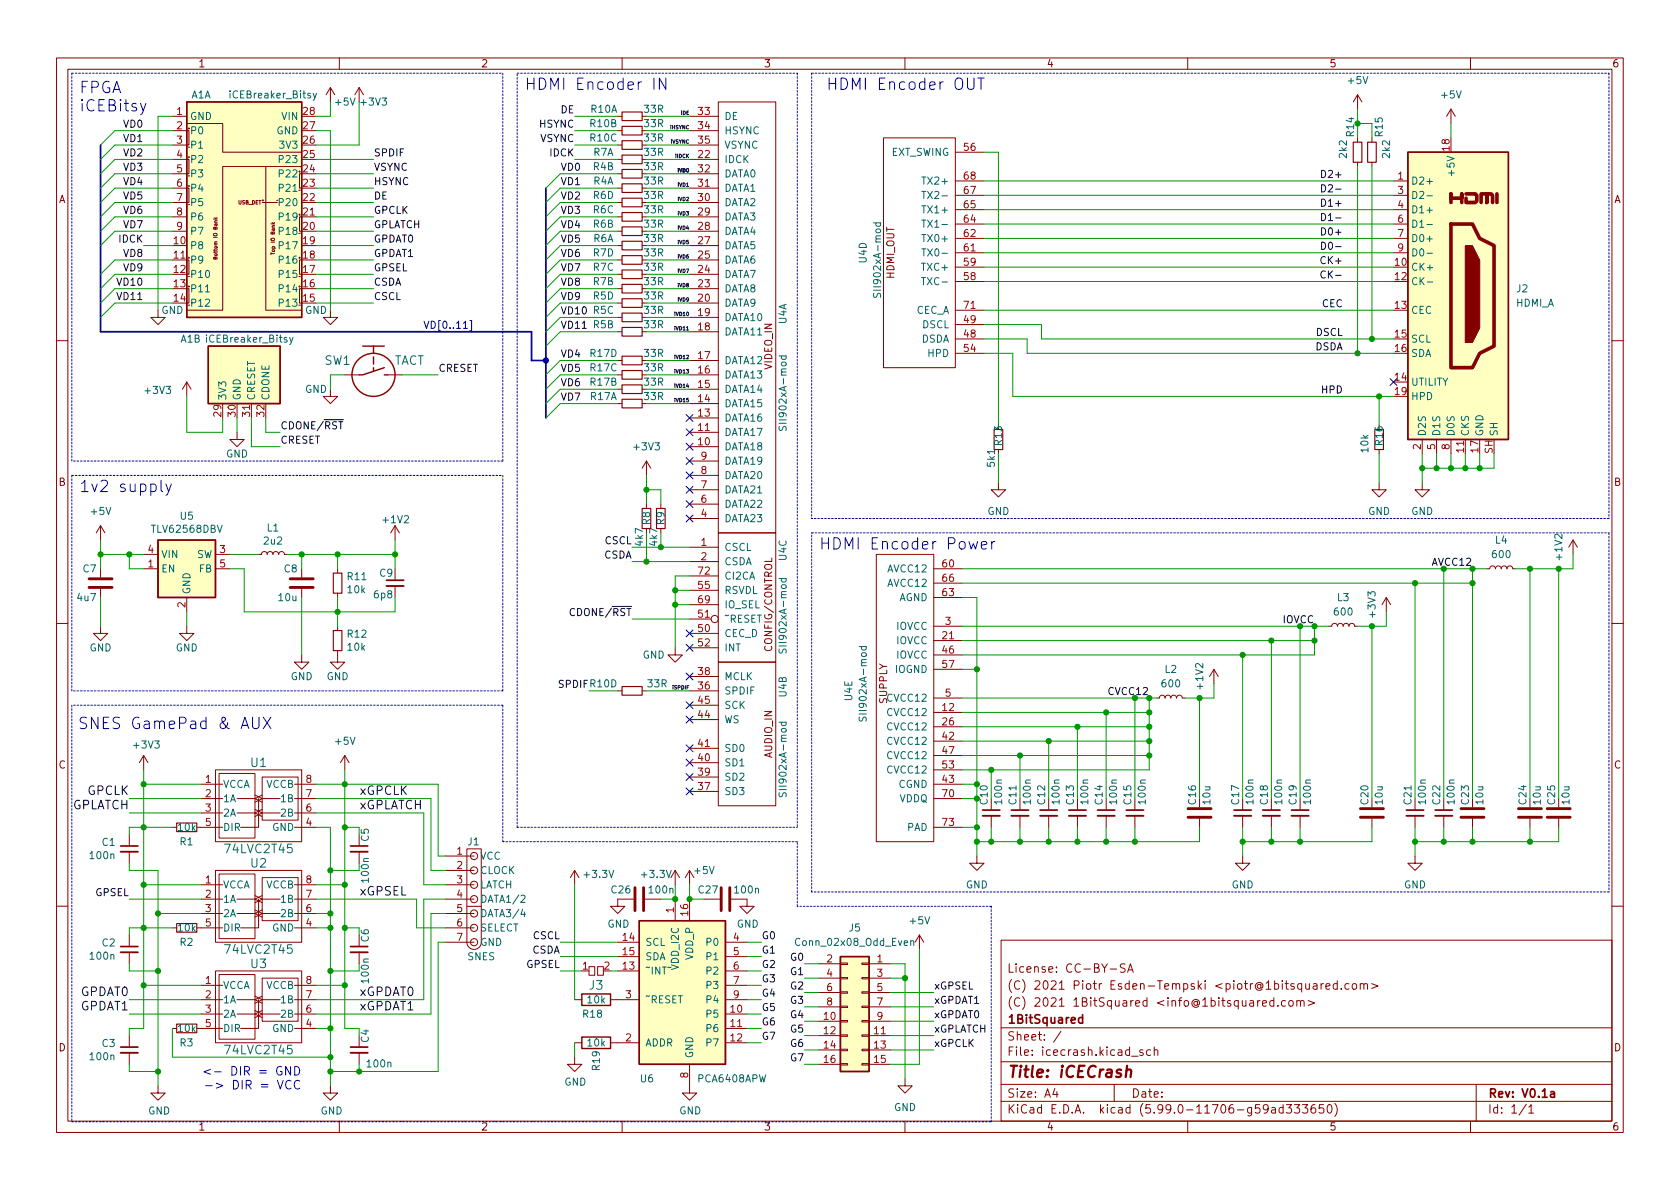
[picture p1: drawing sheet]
<svg xmlns="http://www.w3.org/2000/svg" width="297mm" height="210mm" viewBox="0 0 297 210" stroke-linecap="round" stroke-linejoin="round" font-family="sans-serif">
<defs><g id="words">
<g font-size="2.8" fill="#0000c2">
<text x="14" y="16.5">FPGA</text>
<text x="92.7" y="15.9">HDMI Encoder IN</text>
<text x="146" y="15.9">HDMI Encoder OUT</text>
<text x="14" y="19.7">iCEBitsy</text>
<text x="14" y="87">1v2 supply</text>
<text x="144.8" y="97.2">HDMI Encoder Power</text>
<text x="17.5" y="128.9">SNES GamePad &amp; AUX</text>
</g>
<text font-size="2.8" fill="#840000" x="178" y="190.6">Title: iCECrash</text>
<g font-size="2.1" fill="#006464">
<text x="57.4" y="64.5">SW1</text>
<text x="69.6" y="64.5">TACT</text>
<text x="44.4" y="135.6">U1</text>
<text x="40" y="150.9">74LVC2T45</text>
<text x="44.4" y="153.4">U2</text>
<text x="40" y="168.7">74LVC2T45</text>
<text x="44.4" y="171.2">U3</text>
<text x="104.2" y="175">J3</text>
<text x="40" y="186.4">74LVC2T45</text>
</g>
<g font-size="2.1" fill="#0f0f0f">
<text x="12.6" y="143.1">GPLATCH</text>
<text x="15.4" y="140.6">GPCLK</text>
<text x="63.5" y="140.6">xGPCLK</text>
<text x="63.5" y="143.1">xGPLATCH</text>
<text x="63.5" y="158.4">xGPSEL</text>
<text x="14.3" y="178.7">GPDAT1</text>
<text x="14.3" y="176.1">GPDAT0</text>
<text x="63.5" y="176.1">xGPDAT0</text>
<text x="63.5" y="178.7">xGPDAT1</text>
</g>
<g font-size="2.1" fill="#840000">
<text x="178" y="172">License: CC-BY-SA</text>
<text x="178" y="178">(C) 2021 1BitSquared &lt;info@1bitsquared.com&gt;</text>
<text x="178" y="175">(C) 2021 Piotr Esden-Tempski &lt;piotr@1bitsquared.com&gt;</text>
<text x="178" y="184">Sheet: /</text>
<text x="178" y="181">1BitSquared</text>
<text x="178" y="186.7">File: icecrash.kicad_sch</text>
<text x="178" y="196.9">KiCad E.D.A. kicad (5.99.0-11706-g59ad333650)</text>
<text x="178" y="194.1">Size: A4</text>
<text x="200" y="194.1">Date:</text>
<text x="263" y="194.1">Rev: V0.1a</text>
<text x="263" y="196.9">Id: 1/1</text>
</g>
<g font-size="2.1" fill="#0000c2">
<text x="40" y="190.2">&lt;- DIR = GND</text>
<text x="40.2" y="192.6">-&gt; DIR = VCC</text>
</g>
<g font-size="1.8" fill="#840000">
<text x="35" y="11.9">1</text>
<text x="85" y="11.9">2</text>
<text x="135" y="11.9">3</text>
<text x="185" y="11.9">4</text>
<text x="235" y="11.9">5</text>
<text x="285" y="11.9">6</text>
<text x="10.3" y="35.9">A</text>
<text x="285.3" y="35.9">A</text>
<text x="158.1" y="49.3" transform="rotate(-90 158.1 49.3)">HDMI_OUT</text>
<text x="136.5" y="65.3" transform="rotate(-90 136.5 65.3)">VIDEO_IN</text>
<text x="10.3" y="85.9">B</text>
<text x="285.3" y="85.9">B</text>
<text x="136.5" y="115" transform="rotate(-90 136.5 115)">CONFIG/CONTROL</text>
<text x="156.8" y="124.4" transform="rotate(-90 156.8 124.4)">SUPPLY</text>
<text x="10.3" y="135.9">C</text>
<text x="136.5" y="134" transform="rotate(-90 136.5 134)">AUDIO_IN</text>
<text x="285.3" y="135.9">C</text>
<text x="10.3" y="185.9">D</text>
<text x="285.3" y="185.9">D</text>
<text x="35" y="199.9">1</text>
<text x="85" y="199.9">2</text>
<text x="135" y="199.9">3</text>
<text x="185" y="199.9">4</text>
<text x="235" y="199.9">5</text>
<text x="285" y="199.9">6</text>
</g>
<g font-size="1.8" fill="#006464">
<text x="33.8" y="17.4">A1A</text>
<text x="40.8" y="17.4">iCEBreaker_Bitsy</text>
<text x="238.4" y="14.9">+5V</text>
<text x="254.9" y="17.4">+5V</text>
<text x="33.5" y="21.2">GND</text>
<text x="33.5" y="23.7">P0</text>
<text x="48.9" y="23.7">GND</text>
<text x="49.9" y="21.2">VIN</text>
<text x="59.4" y="18.7">+5V</text>
<text x="64" y="18.7">+3V3</text>
<text x="104.4" y="22.5">R10B</text>
<text x="104.5" y="19.9">R10A</text>
<text x="113.9" y="19.9">33R</text>
<text x="113.9" y="22.5">33R</text>
<text x="128" y="21.2">DE</text>
<text x="128" y="23.7">HSYNC</text>
<text x="33.5" y="26.3">P1</text>
<text x="33.5" y="28.8">P2</text>
<text x="49.7" y="28.8">P23</text>
<text x="49.7" y="26.3">3V3</text>
<text x="104.4" y="25">R10C</text>
<text x="104.9" y="27.6">R7A</text>
<text x="113.9" y="27.6">33R</text>
<text x="113.9" y="25">33R</text>
<text x="128" y="28.8">IDCK</text>
<text x="128" y="26.3">VSYNC</text>
<text x="157.5" y="27.6">EXT_SWING</text>
<text x="238.1" y="27.9" transform="rotate(-90 238.1 27.9)">2k2</text>
<text x="239.4" y="24.1" transform="rotate(-90 239.4 24.1)">R14</text>
<text x="244.5" y="24.1" transform="rotate(-90 244.5 24.1)">R15</text>
<text x="245.7" y="27.9" transform="rotate(-90 245.7 27.9)">2k2</text>
<text x="33.5" y="31.4">P3</text>
<text x="33.5" y="33.9">P4</text>
<text x="49.7" y="33.9">P21</text>
<text x="49.7" y="31.4">P22</text>
<text x="104.9" y="35.2">R6D</text>
<text x="104.9" y="32.6">R4A</text>
<text x="104.9" y="30.1">R4B</text>
<text x="113.9" y="35.2">33R</text>
<text x="113.9" y="32.6">33R</text>
<text x="113.9" y="30.1">33R</text>
<text x="128" y="33.9">DATA1</text>
<text x="128" y="31.4">DATA0</text>
<text x="163.6" y="32.6">TX2+</text>
<text x="164.1" y="35.2">TX2-</text>
<text x="249.4" y="32.6">D2+</text>
<text x="249.4" y="35.2">D2-</text>
<text x="257.2" y="30.6" transform="rotate(-90 257.2 30.6)">+5V</text>
<text x="33.5" y="36.4">P5</text>
<text x="33.5" y="39">P6</text>
<text x="33.5" y="41.5">P7</text>
<text x="49.7" y="41.5">P18</text>
<text x="49.7" y="39">P19</text>
<text x="49.7" y="36.4">P20</text>
<text x="104.9" y="37.7">R6C</text>
<text x="104.9" y="40.3">R6B</text>
<text x="113.9" y="37.7">33R</text>
<text x="113.9" y="40.3">33R</text>
<text x="128" y="41.5">DATA4</text>
<text x="128" y="39">DATA3</text>
<text x="128" y="36.4">DATA2</text>
<text x="163.6" y="37.7">TX1+</text>
<text x="164.1" y="40.3">TX1-</text>
<text x="249.4" y="37.7">D1+</text>
<text x="249.4" y="40.3">D1-</text>
<text x="33.5" y="44.1">P8</text>
<text x="33.5" y="46.6">P9</text>
<text x="49.7" y="46.6">P16</text>
<text x="49.7" y="44.1">P17</text>
<text x="104.9" y="42.8">R6A</text>
<text x="104.9" y="47.9">R7C</text>
<text x="104.9" y="45.3">R7D</text>
<text x="113.9" y="42.8">33R</text>
<text x="113.9" y="47.9">33R</text>
<text x="113.9" y="45.3">33R</text>
<text x="128" y="46.6">DATA6</text>
<text x="128" y="44.1">DATA5</text>
<text x="153.2" y="46.5" transform="rotate(-90 153.2 46.5)">U4D</text>
<text x="163.3" y="47.9">TXC+</text>
<text x="163.6" y="42.8">TX0+</text>
<text x="164.1" y="45.3">TX0-</text>
<text x="249.4" y="47.9">CK+</text>
<text x="249.4" y="42.8">D0+</text>
<text x="249.4" y="45.3">D0-</text>
<text x="33.5" y="49.1">P10</text>
<text x="33.5" y="51.7">P11</text>
<text x="49.7" y="51.7">P14</text>
<text x="49.7" y="49.1">P15</text>
<text x="104.9" y="50.4">R7B</text>
<text x="104.9" y="53">R5D</text>
<text x="113.9" y="50.4">33R</text>
<text x="113.9" y="53">33R</text>
<text x="128" y="51.7">DATA8</text>
<text x="128" y="49.1">DATA7</text>
<text x="155.8" y="51.8" transform="rotate(-90 155.8 51.8)">SII902xA-mod</text>
<text x="163.8" y="50.4">TXC-</text>
<text x="249.4" y="50.4">CK-</text>
<text x="268.2" y="51.7">J2</text>
<text x="28.5" y="55.5">GND</text>
<text x="33.5" y="54.2">P12</text>
<text x="49.7" y="54.2">P13</text>
<text x="53.9" y="55.5">GND</text>
<text x="104.9" y="58">R5B</text>
<text x="104.9" y="55.5">R5C</text>
<text x="113.9" y="58">33R</text>
<text x="113.9" y="55.5">33R</text>
<text x="128" y="59.3">DATA11</text>
<text x="128" y="56.8">DATA10</text>
<text x="128" y="54.2">DATA9</text>
<text x="139.1" y="57.3" transform="rotate(-90 139.1 57.3)">U4A</text>
<text x="161.9" y="55.5">CEC_A</text>
<text x="163.1" y="58">DSCL</text>
<text x="249.4" y="55.5">CEC</text>
<text x="268" y="54.2">HDMI_A</text>
<text x="31.9" y="60.6">A1B</text>
<text x="36.7" y="60.6">iCEBreaker_Bitsy</text>
<text x="104.4" y="63.1">R17D</text>
<text x="104.4" y="65.7">R17C</text>
<text x="113.9" y="63.1">33R</text>
<text x="113.9" y="65.7">33R</text>
<text x="128" y="64.4">DATA12</text>
<text x="162.9" y="60.6">DSDA</text>
<text x="164.2" y="63.1">HPD</text>
<text x="249.4" y="60.6">SCL</text>
<text x="249.4" y="63.1">SDA</text>
<text x="25.8" y="69.7">+3V3</text>
<text x="40" y="70.9" transform="rotate(-90 40 70.9)">3V3</text>
<text x="42.5" y="70.9" transform="rotate(-90 42.5 70.9)">GND</text>
<text x="45.1" y="70.9" transform="rotate(-90 45.1 70.9)">CRESET</text>
<text x="47.6" y="70.9" transform="rotate(-90 47.6 70.9)">CDONE</text>
<text x="53.9" y="69.5">GND</text>
<text x="104.4" y="68.2">R17B</text>
<text x="104.4" y="70.7">R17A</text>
<text x="113.9" y="68.2">33R</text>
<text x="113.9" y="70.7">33R</text>
<text x="128" y="69.5">DATA14</text>
<text x="128" y="66.9">DATA13</text>
<text x="249.4" y="68.2">UTILITY</text>
<text x="249.4" y="70.7">HPD</text>
<text x="128" y="77.1">DATA17</text>
<text x="128" y="74.5">DATA16</text>
<text x="128" y="72">DATA15</text>
<text x="139.1" y="75.4" transform="rotate(-90 139.1 75.4)">SII902xA-mod</text>
<text x="252.1" y="77.2" transform="rotate(-90 252.1 77.2)">D2S</text>
<text x="254.6" y="77.2" transform="rotate(-90 254.6 77.2)">D1S</text>
<text x="257.2" y="77.2" transform="rotate(-90 257.2 77.2)">D0S</text>
<text x="259.7" y="77.2" transform="rotate(-90 259.7 77.2)">CKS</text>
<text x="262.3" y="77.2" transform="rotate(-90 262.3 77.2)">GND</text>
<text x="264.8" y="77.2" transform="rotate(-90 264.8 77.2)">SH</text>
<text x="39.9" y="80.9">GND</text>
<text x="112.2" y="79.6">+3V3</text>
<text x="128" y="79.6">DATA18</text>
<text x="128" y="82.2">DATA19</text>
<text x="175.9" y="82.5" transform="rotate(-90 175.9 82.5)">5k1</text>
<text x="177.2" y="78.7" transform="rotate(-90 177.2 78.7)">R13</text>
<text x="241.9" y="79.9" transform="rotate(-90 241.9 79.9)">10k</text>
<text x="244.5" y="78.7" transform="rotate(-90 244.5 78.7)">R16</text>
<text x="128" y="89.8">DATA22</text>
<text x="128" y="87.2">DATA21</text>
<text x="128" y="84.7">DATA20</text>
<text x="16.2" y="91.1">+5V</text>
<text x="27" y="94.2">TLV62568DBV</text>
<text x="31.9" y="91.9">U5</text>
<text x="47.2" y="94">L1</text>
<text x="67.8" y="92.5">+1V2</text>
<text x="114.9" y="92.8" transform="rotate(-90 114.9 92.8)">R8</text>
<text x="117.5" y="92.8" transform="rotate(-90 117.5 92.8)">R9</text>
<text x="128" y="92.3">DATA23</text>
<text x="174.6" y="91.1">GND</text>
<text x="241.9" y="91.1">GND</text>
<text x="249.5" y="91.1">GND</text>
<text x="14.7" y="101.2">C7</text>
<text x="28.4" y="101.2">EN</text>
<text x="28.4" y="98.7">VIN</text>
<text x="34.7" y="98.7">SW</text>
<text x="35.2" y="101.2">FB</text>
<text x="46.7" y="96.3">2u2</text>
<text x="50.3" y="101.2">C8</text>
<text x="67.1" y="102">C9</text>
<text x="113.7" y="96.4" transform="rotate(-90 113.7 96.4)">4k7</text>
<text x="116.2" y="96.4" transform="rotate(-90 116.2 96.4)">4k7</text>
<text x="128" y="97.4">CSCL</text>
<text x="128" y="99.9">CSDA</text>
<text x="139.1" y="99.1" transform="rotate(-90 139.1 99.1)">U4C</text>
<text x="157.1" y="101.2">AVCC12</text>
<text x="264" y="98.7">600</text>
<text x="264.4" y="96.1">L4</text>
<text x="276.2" y="98.9" transform="rotate(-90 276.2 98.9)">+1V2</text>
<text x="13.8" y="106.3">4u7</text>
<text x="33.7" y="105.2" transform="rotate(-90 33.7 105.2)">GND</text>
<text x="49.3" y="106.3">10u</text>
<text x="61.5" y="102.6">R11</text>
<text x="61.5" y="104.9">10k</text>
<text x="66.2" y="105.8">6p8</text>
<text x="128" y="105">RSVDL</text>
<text x="128" y="107.6">IO_SEL</text>
<text x="128" y="102.5">CI2CA</text>
<text x="157.1" y="103.8">AVCC12</text>
<text x="158.9" y="106.3">AGND</text>
<text x="236.5" y="106.3">L3</text>
<text x="61.5" y="112.7">R12</text>
<text x="128" y="112.6">CEC_D</text>
<text x="128" y="110.1">~RESET</text>
<text x="158.5" y="113.9">IOVCC</text>
<text x="158.5" y="111.4">IOVCC</text>
<text x="236" y="108.8">600</text>
<text x="243.2" y="109" transform="rotate(-90 243.2 109)">+3V3</text>
<text x="15.8" y="115.2">GND</text>
<text x="31.1" y="115.2">GND</text>
<text x="61.5" y="115.1">10k</text>
<text x="113.6" y="116.5">GND</text>
<text x="128" y="115.2">INT</text>
<text x="139.1" y="114.7" transform="rotate(-90 139.1 114.7)">SII902xA-mod</text>
<text x="158.3" y="119">IOGND</text>
<text x="158.5" y="116.5">IOVCC</text>
<text x="206" y="119">L2</text>
<text x="51.4" y="120.3">GND</text>
<text x="57.7" y="120.3">GND</text>
<text x="114.6" y="121.5">33R</text>
<text x="128" y="122.8">SPDIF</text>
<text x="128" y="120.3">MCLK</text>
<text x="128" y="125.3">SCK</text>
<text x="139.1" y="123.2" transform="rotate(-90 139.1 123.2)">U4B</text>
<text x="150.7" y="123.9" transform="rotate(-90 150.7 123.9)">U4E</text>
<text x="157.1" y="124.1">CVCC12</text>
<text x="205.5" y="121.5">600</text>
<text x="212.7" y="121.7" transform="rotate(-90 212.7 121.7)">+1V2</text>
<text x="59.4" y="131.7">+5V</text>
<text x="128" y="127.9">WS</text>
<text x="153.2" y="126.7" transform="rotate(-90 153.2 126.7)">SII902xA-mod</text>
<text x="157.1" y="126.6">CVCC12</text>
<text x="157.1" y="129.2">CVCC12</text>
<text x="157.1" y="131.7">CVCC12</text>
<text x="23.8" y="132.4">+3V3</text>
<text x="128" y="135.5">SD1</text>
<text x="128" y="133">SD0</text>
<text x="157.1" y="134.2">CVCC12</text>
<text x="157.1" y="136.8">CVCC12</text>
<text x="39.4" y="139.3">VCCA</text>
<text x="39.4" y="141.9">1A</text>
<text x="47.1" y="139.3">VCCB</text>
<text x="49.8" y="141.9">1B</text>
<text x="128" y="140.6">SD3</text>
<text x="128" y="138">SD2</text>
<text x="139.1" y="140.1" transform="rotate(-90 139.1 140.1)">SII902xA-mod</text>
<text x="158.9" y="139.3">CGND</text>
<text x="159" y="141.9">VDDQ</text>
<text x="177.2" y="142" transform="rotate(-90 177.2 142)">100n</text>
<text x="179.7" y="142.2" transform="rotate(-90 179.7 142.2)">C11</text>
<text x="182.2" y="142" transform="rotate(-90 182.2 142)">100n</text>
<text x="184.8" y="142.2" transform="rotate(-90 184.8 142.2)">C12</text>
<text x="187.3" y="142" transform="rotate(-90 187.3 142)">100n</text>
<text x="189.9" y="142.2" transform="rotate(-90 189.9 142.2)">C13</text>
<text x="192.4" y="142" transform="rotate(-90 192.4 142)">100n</text>
<text x="194.9" y="142.2" transform="rotate(-90 194.9 142.2)">C14</text>
<text x="197.5" y="142" transform="rotate(-90 197.5 142)">100n</text>
<text x="200" y="142.2" transform="rotate(-90 200 142.2)">C15</text>
<text x="202.6" y="142" transform="rotate(-90 202.6 142)">100n</text>
<text x="211.5" y="142.2" transform="rotate(-90 211.5 142.2)">C16</text>
<text x="214" y="142.1" transform="rotate(-90 214 142.1)">10u</text>
<text x="219.1" y="142.2" transform="rotate(-90 219.1 142.2)">C17</text>
<text x="221.6" y="142" transform="rotate(-90 221.6 142)">100n</text>
<text x="224.2" y="142.2" transform="rotate(-90 224.2 142.2)">C18</text>
<text x="226.7" y="142" transform="rotate(-90 226.7 142)">100n</text>
<text x="229.2" y="142.2" transform="rotate(-90 229.2 142.2)">C19</text>
<text x="231.8" y="142" transform="rotate(-90 231.8 142)">100n</text>
<text x="241.9" y="142.2" transform="rotate(-90 241.9 142.2)">C20</text>
<text x="244.5" y="142.1" transform="rotate(-90 244.5 142.1)">10u</text>
<text x="249.6" y="142.2" transform="rotate(-90 249.6 142.2)">C21</text>
<text x="252.1" y="142" transform="rotate(-90 252.1 142)">100n</text>
<text x="254.6" y="142.2" transform="rotate(-90 254.6 142.2)">C22</text>
<text x="257.2" y="142" transform="rotate(-90 257.2 142)">100n</text>
<text x="259.7" y="142.2" transform="rotate(-90 259.7 142.2)">C23</text>
<text x="262.3" y="142.1" transform="rotate(-90 262.3 142.1)">10u</text>
<text x="269.9" y="142.2" transform="rotate(-90 269.9 142.2)">C24</text>
<text x="272.4" y="142.1" transform="rotate(-90 272.4 142.1)">10u</text>
<text x="275" y="142.2" transform="rotate(-90 275 142.2)">C25</text>
<text x="277.5" y="142.1" transform="rotate(-90 277.5 142.1)">10u</text>
<text x="18.1" y="149.6">C1</text>
<text x="31.5" y="146.9">10k</text>
<text x="31.8" y="149.5">R1</text>
<text x="39.4" y="144.4">2A</text>
<text x="39.4" y="146.9">DIR</text>
<text x="48.1" y="146.9">GND</text>
<text x="49.8" y="144.4">2B</text>
<text x="82.7" y="149.5">J1</text>
<text x="160.4" y="146.9">PAD</text>
<text x="16" y="151.9">100n</text>
<text x="84.8" y="152">VCC</text>
<text x="84.8" y="154.6">CLOCK</text>
<text x="103.5" y="155.2">+3.3V</text>
<text x="113.6" y="155.2">+3.3V</text>
<text x="122.9" y="154.6">+5V</text>
<text x="39.4" y="157.1">VCCA</text>
<text x="39.4" y="159.6">1A</text>
<text x="47.1" y="157.1">VCCB</text>
<text x="49.8" y="159.6">1B</text>
<text x="84.8" y="157.1">LATCH</text>
<text x="84.8" y="159.6">DATA1/2</text>
<text x="108.2" y="158">C26</text>
<text x="114.9" y="158">100n</text>
<text x="123.6" y="158">C27</text>
<text x="130" y="158">100n</text>
<text x="170.8" y="157.1">GND</text>
<text x="217.7" y="157.1">GND</text>
<text x="248.2" y="157.1">GND</text>
<text x="18.1" y="167.4">C2</text>
<text x="31.5" y="164.7">10k</text>
<text x="31.8" y="167.3">R2</text>
<text x="39.4" y="162.2">2A</text>
<text x="39.4" y="164.7">DIR</text>
<text x="48.1" y="164.7">GND</text>
<text x="49.8" y="162.2">2B</text>
<text x="84.8" y="162.2">DATA3/4</text>
<text x="84.8" y="164.7">SELECT</text>
<text x="84.8" y="167.3">GND</text>
<text x="107.4" y="164">GND</text>
<text x="114" y="167.3">SCL</text>
<text x="125.1" y="167.3">P0</text>
<text x="130.2" y="164">GND</text>
<text x="141.1" y="167.3">Conn_02x08_Odd_Even</text>
<text x="150.1" y="164.7">J5</text>
<text x="161" y="163.4">+5V</text>
<text x="16" y="169.7">100n</text>
<text x="82.7" y="169.8">SNES</text>
<text x="114" y="172.3">~INT~</text>
<text x="114" y="169.8">SDA</text>
<text x="120" y="171.3" transform="rotate(-90 120 171.3)">VDD_I2C</text>
<text x="122.6" y="169.7" transform="rotate(-90 122.6 169.7)">VDD_P</text>
<text x="125.1" y="169.8">P1</text>
<text x="125.1" y="172.3">P2</text>
<text x="39.4" y="174.9">VCCA</text>
<text x="39.4" y="177.4">1A</text>
<text x="39.4" y="180">2A</text>
<text x="47.1" y="174.9">VCCB</text>
<text x="49.8" y="180">2B</text>
<text x="49.8" y="177.4">1B</text>
<text x="103.1" y="180">R18</text>
<text x="103.9" y="177.4">10k</text>
<text x="114" y="177.4">~RESET</text>
<text x="125.1" y="180">P5</text>
<text x="125.1" y="174.9">P3</text>
<text x="125.1" y="177.4">P4</text>
<text x="18.1" y="185.1">C3</text>
<text x="31.5" y="182.5">10k</text>
<text x="31.8" y="185">R3</text>
<text x="39.4" y="182.5">DIR</text>
<text x="48.1" y="182.5">GND</text>
<text x="103.9" y="185">10k</text>
<text x="114" y="185">ADDR</text>
<text x="125.1" y="182.5">P6</text>
<text x="125.1" y="185">P7</text>
<text x="16" y="187.5">100n</text>
<text x="65" y="188.7">100n</text>
<text x="99.8" y="192">GND</text>
<text x="106" y="189.2" transform="rotate(-90 106 189.2)">R19</text>
<text x="113.2" y="191.4">U6</text>
<text x="122.6" y="187.2" transform="rotate(-90 122.6 187.2)">GND</text>
<text x="123.5" y="191.4">PCA6408APW</text>
<text x="26.2" y="197.1">GND</text>
<text x="56.7" y="197.1">GND</text>
<text x="120.1" y="197">GND</text>
<text x="158.1" y="196.5">GND</text>
</g>
<g font-size="1.8" fill="#0f0f0f">
<text x="22" y="22.6">VD0</text>
<text x="95.4" y="22.6">HSYNC</text>
<text x="99.1" y="20">DE</text>
<text x="22" y="25.1">VD1</text>
<text x="22" y="27.6">VD2</text>
<text x="66" y="27.6">SPDIF</text>
<text x="95.5" y="25.1">VSYNC</text>
<text x="97.3" y="27.6">IDCK</text>
<text x="22" y="35.3">VD5</text>
<text x="22" y="30.2">VD3</text>
<text x="22" y="32.7">VD4</text>
<text x="66" y="30.2">VSYNC</text>
<text x="66" y="32.7">HSYNC</text>
<text x="66" y="35.3">DE</text>
<text x="99.1" y="30.2">VD0</text>
<text x="99.1" y="32.7">VD1</text>
<text x="99.1" y="35.3">VD2</text>
<text x="234.2" y="31.5">D2+</text>
<text x="234.6" y="34">D2-</text>
<text x="22" y="37.8">VD6</text>
<text x="22" y="40.3">VD7</text>
<text x="66" y="40.3">GPLATCH</text>
<text x="66" y="37.8">GPCLK</text>
<text x="99.1" y="37.8">VD3</text>
<text x="99.1" y="40.3">VD4</text>
<text x="234.2" y="41.6">D0+</text>
<text x="234.2" y="36.5">D1+</text>
<text x="234.6" y="39.1">D1-</text>
<text x="21.1" y="42.9">IDCK</text>
<text x="22" y="48">VD9</text>
<text x="22" y="45.4">VD8</text>
<text x="66" y="45.4">GPDAT1</text>
<text x="66" y="48">GPSEL</text>
<text x="66" y="42.9">GPDAT0</text>
<text x="99.1" y="42.9">VD5</text>
<text x="99.1" y="45.4">VD6</text>
<text x="99.1" y="48">VD7</text>
<text x="233.9" y="46.7">CK+</text>
<text x="234.6" y="44.2">D0-</text>
<text x="21" y="50.5">VD10</text>
<text x="21" y="53">VD11</text>
<text x="66" y="53">CSCL</text>
<text x="66" y="50.5">CSDA</text>
<text x="99.1" y="53">VD9</text>
<text x="99.1" y="50.5">VD8</text>
<text x="234.3" y="49.2">CK-</text>
<text x="99.1" y="55.6">VD10</text>
<text x="99.1" y="58.1">VD11</text>
<text x="232.7" y="59.4">DSCL</text>
<text x="233.8" y="54.3">CEC</text>
<text x="77.5" y="65.7">CRESET</text>
<text x="99.1" y="63.2">VD4</text>
<text x="99.1" y="65.7">VD5</text>
<text x="232.5" y="61.9">DSDA</text>
<text x="99.1" y="68.3">VD6</text>
<text x="99.1" y="70.8">VD7</text>
<text x="233.8" y="69.6">HPD</text>
<text x="49.5" y="75.9">CDONE/~{RST}</text>
<text x="49.5" y="78.4">CRESET</text>
<text x="106.7" y="98.8">CSDA</text>
<text x="106.9" y="96.2">CSCL</text>
<text x="253.4" y="100">AVCC12</text>
<text x="100" y="108.9">CDONE/~{RST}</text>
<text x="98.9" y="121.6">SPDIFR10D</text>
<text x="16.9" y="158.5">GPSEL</text>
<text x="94.2" y="166.1">CSCL</text>
<text x="134.6" y="166.1">G0</text>
<text x="93.1" y="171.2">GPSEL</text>
<text x="94" y="168.6">CSDA</text>
<text x="134.6" y="173.7">G3</text>
<text x="134.6" y="171.2">G2</text>
<text x="134.6" y="168.6">G1</text>
<text x="139.9" y="172.4">G1</text>
<text x="139.9" y="169.9">G0</text>
<text x="134.6" y="178.8">G5</text>
<text x="134.6" y="176.2">G4</text>
<text x="139.9" y="177.5">G3</text>
<text x="139.9" y="175">G2</text>
<text x="165.1" y="177.5">xGPDAT1</text>
<text x="165.1" y="175">xGPSEL</text>
<text x="134.6" y="183.9">G7</text>
<text x="134.6" y="181.3">G6</text>
<text x="139.9" y="180">G4</text>
<text x="139.9" y="185.1">G6</text>
<text x="139.9" y="182.6">G5</text>
<text x="165.1" y="185.1">xGPCLK</text>
<text x="165.1" y="182.6">xGPLATCH</text>
<text x="165.1" y="180">xGPDAT0</text>
<text x="139.9" y="187.7">G7</text>
</g>
<g font-size="1.8" fill="#a90000">
<text x="31.3" y="20.3">1</text>
<text x="31.3" y="22.9">2</text>
<text x="53.6" y="22.9">27</text>
<text x="53.6" y="20.3">28</text>
<text x="123.5" y="20.3">33</text>
<text x="123.5" y="22.9">34</text>
<text x="31.3" y="25.4">3</text>
<text x="31.3" y="27.9">4</text>
<text x="53.6" y="27.9">25</text>
<text x="53.6" y="25.4">26</text>
<text x="123.5" y="27.9">22</text>
<text x="123.5" y="25.4">35</text>
<text x="170.5" y="26.7">56</text>
<text x="256.3" y="26.6" transform="rotate(-90 256.3 26.6)">18</text>
<text x="31.3" y="30.5">5</text>
<text x="31.3" y="33">6</text>
<text x="31.3" y="35.6">7</text>
<text x="53.6" y="35.6">22</text>
<text x="53.6" y="33">23</text>
<text x="53.6" y="30.5">24</text>
<text x="123.5" y="35.6">30</text>
<text x="123.5" y="33">31</text>
<text x="123.5" y="30.5">32</text>
<text x="170.5" y="34.3">67</text>
<text x="170.5" y="31.7">68</text>
<text x="247.2" y="31.7">1</text>
<text x="247.2" y="34.3">3</text>
<text x="31.3" y="38.1">8</text>
<text x="31.3" y="40.6">9</text>
<text x="53.6" y="40.6">20</text>
<text x="53.6" y="38.1">21</text>
<text x="123.5" y="40.6">28</text>
<text x="123.5" y="38.1">29</text>
<text x="170.5" y="41.9">62</text>
<text x="170.5" y="39.4">64</text>
<text x="170.5" y="36.8">65</text>
<text x="247.2" y="36.8">4</text>
<text x="247.2" y="39.4">6</text>
<text x="247.2" y="41.9">7</text>
<text x="30.8" y="43.2">10</text>
<text x="30.8" y="45.7">11</text>
<text x="53.6" y="45.7">18</text>
<text x="53.6" y="43.2">19</text>
<text x="123.5" y="45.7">25</text>
<text x="123.5" y="43.2">27</text>
<text x="170.5" y="47">59</text>
<text x="170.5" y="44.4">61</text>
<text x="246.7" y="47">10</text>
<text x="247.2" y="44.4">9</text>
<text x="30.8" y="48.3">12</text>
<text x="30.8" y="50.8">13</text>
<text x="30.8" y="53.3">14</text>
<text x="53.6" y="53.3">15</text>
<text x="53.6" y="50.8">16</text>
<text x="53.6" y="48.3">17</text>
<text x="123.5" y="53.3">20</text>
<text x="123.5" y="50.8">23</text>
<text x="123.5" y="48.3">24</text>
<text x="170.5" y="49.5">58</text>
<text x="246.7" y="49.5">12</text>
<text x="123.5" y="58.4">18</text>
<text x="123.5" y="55.9">19</text>
<text x="170.5" y="59.7">48</text>
<text x="170.5" y="57.1">49</text>
<text x="170.5" y="54.6">71</text>
<text x="246.7" y="54.6">13</text>
<text x="246.7" y="59.7">15</text>
<text x="123.5" y="63.5">17</text>
<text x="170.5" y="62.2">54</text>
<text x="246.7" y="62.2">16</text>
<text x="123.5" y="71.1">14</text>
<text x="123.5" y="68.6">15</text>
<text x="123.5" y="66">16</text>
<text x="246.7" y="67.3">14</text>
<text x="246.7" y="69.8">19</text>
<text x="39.1" y="73.6" transform="rotate(-90 39.1 73.6)">29</text>
<text x="41.7" y="73.6" transform="rotate(-90 41.7 73.6)">30</text>
<text x="44.2" y="73.6" transform="rotate(-90 44.2 73.6)">31</text>
<text x="46.7" y="73.6" transform="rotate(-90 46.7 73.6)">32</text>
<text x="123.5" y="76.2">11</text>
<text x="123.5" y="73.7">13</text>
<text x="123.5" y="78.7">10</text>
<text x="124" y="83.8">8</text>
<text x="124" y="81.3">9</text>
<text x="251.2" y="79.5" transform="rotate(-90 251.2 79.5)">2</text>
<text x="253.7" y="79.5" transform="rotate(-90 253.7 79.5)">5</text>
<text x="256.3" y="79.5" transform="rotate(-90 256.3 79.5)">8</text>
<text x="258.8" y="80" transform="rotate(-90 258.8 80)">11</text>
<text x="261.4" y="80" transform="rotate(-90 261.4 80)">17</text>
<text x="263.9" y="80.2" transform="rotate(-90 263.9 80.2)">SH</text>
<text x="124" y="88.9">6</text>
<text x="124" y="86.4">7</text>
<text x="124" y="91.4">4</text>
<text x="26.2" y="100.3">1</text>
<text x="26.2" y="97.8">4</text>
<text x="38.9" y="97.8">3</text>
<text x="38.9" y="100.3">5</text>
<text x="123.5" y="101.6">72</text>
<text x="124" y="96.5">1</text>
<text x="124" y="99.1">2</text>
<text x="166.7" y="100.3">60</text>
<text x="32.8" y="107.4" transform="rotate(-90 32.8 107.4)">2</text>
<text x="123.5" y="104.1">55</text>
<text x="123.5" y="106.7">69</text>
<text x="166.7" y="105.4">63</text>
<text x="166.7" y="102.9">66</text>
<text x="123.5" y="111.8">50</text>
<text x="123.5" y="109.2">51</text>
<text x="166.7" y="113">21</text>
<text x="167.1" y="110.5">3</text>
<text x="123.5" y="119.4">38</text>
<text x="123.5" y="114.3">52</text>
<text x="166.7" y="115.6">46</text>
<text x="166.7" y="118.1">57</text>
<text x="123.5" y="121.9">36</text>
<text x="123.5" y="124.5">45</text>
<text x="166.7" y="125.7">12</text>
<text x="167.1" y="123.2">5</text>
<text x="123.5" y="127">44</text>
<text x="166.7" y="128.3">26</text>
<text x="166.7" y="130.8">42</text>
<text x="123.5" y="137.2">39</text>
<text x="123.5" y="134.6">40</text>
<text x="123.5" y="132.1">41</text>
<text x="166.7" y="133.3">47</text>
<text x="166.7" y="135.9">53</text>
<text x="36.3" y="138.4">1</text>
<text x="36.3" y="141">2</text>
<text x="36.3" y="143.5">3</text>
<text x="54.1" y="143.5">6</text>
<text x="54.1" y="141">7</text>
<text x="54.1" y="138.4">8</text>
<text x="123.5" y="139.7">37</text>
<text x="166.7" y="138.4">43</text>
<text x="166.7" y="141">70</text>
<text x="36.3" y="146">5</text>
<text x="54.1" y="146">4</text>
<text x="166.7" y="146">73</text>
<text x="80.8" y="151.1">1</text>
<text x="80.8" y="153.7">2</text>
<text x="36.3" y="156.2">1</text>
<text x="36.3" y="158.7">2</text>
<text x="36.3" y="161.3">3</text>
<text x="54.1" y="161.3">6</text>
<text x="54.1" y="158.7">7</text>
<text x="54.1" y="156.2">8</text>
<text x="80.8" y="156.2">3</text>
<text x="80.8" y="158.7">4</text>
<text x="80.8" y="161.3">5</text>
<text x="119.1" y="161.4" transform="rotate(-90 119.1 161.4)">1</text>
<text x="121.7" y="161.9" transform="rotate(-90 121.7 161.9)">16</text>
<text x="36.3" y="163.8">5</text>
<text x="54.1" y="163.8">4</text>
<text x="80.8" y="163.8">6</text>
<text x="80.8" y="166.4">7</text>
<text x="110.1" y="166.4">14</text>
<text x="129.7" y="166.4">4</text>
<text x="36.3" y="174">1</text>
<text x="54.1" y="174">8</text>
<text x="103" y="171.4">1</text>
<text x="106.8" y="171.4">2</text>
<text x="110.1" y="171.4">13</text>
<text x="110.1" y="168.9">15</text>
<text x="129.7" y="168.9">5</text>
<text x="129.7" y="171.4">6</text>
<text x="129.7" y="174">7</text>
<text x="146.2" y="170.2">2</text>
<text x="146.2" y="172.7">4</text>
<text x="155.1" y="170.2">1</text>
<text x="155.1" y="172.7">3</text>
<text x="36.3" y="176.5">2</text>
<text x="36.3" y="179.1">3</text>
<text x="54.1" y="179.1">6</text>
<text x="54.1" y="176.5">7</text>
<text x="110.6" y="176.5">3</text>
<text x="129.2" y="179.1">10</text>
<text x="129.7" y="176.5">9</text>
<text x="146.2" y="175.3">6</text>
<text x="146.2" y="177.8">8</text>
<text x="155.1" y="175.3">5</text>
<text x="155.1" y="177.8">7</text>
<text x="36.3" y="181.6">5</text>
<text x="54.1" y="181.6">4</text>
<text x="110.6" y="184.1">2</text>
<text x="129.2" y="181.6">11</text>
<text x="129.2" y="184.1">12</text>
<text x="145.7" y="180.3">10</text>
<text x="145.7" y="182.9">12</text>
<text x="145.7" y="185.4">14</text>
<text x="154.6" y="182.9">11</text>
<text x="154.6" y="185.4">13</text>
<text x="155.1" y="180.3">9</text>
<text x="121.7" y="190.6" transform="rotate(-90 121.7 190.6)">8</text>
<text x="145.7" y="188">16</text>
<text x="154.6" y="188">15</text>
</g>
<text font-size="1.8" fill="#000084" x="76.3" y="58.1">VD[0..11]</text>
<g font-size="1.8" fill="#009600">
<text x="226.8" y="110.2">IOVCC</text>
<text x="196.2" y="122.9">CVCC12</text>
<text x="174.6" y="142.2" transform="rotate(-90 174.6 142.2)">C10</text>
<text x="65.2" y="148.8" transform="rotate(-90 65.2 148.8)">C5</text>
<text x="65.2" y="155.9" transform="rotate(-90 65.2 155.9)">100n</text>
<text x="65.2" y="166.5" transform="rotate(-90 65.2 166.5)">C6</text>
<text x="65.2" y="173.7" transform="rotate(-90 65.2 173.7)">100n</text>
<text x="65.2" y="184.3" transform="rotate(-90 65.2 184.3)">C4</text>
</g>
<g font-size=".9" fill="#0f0f0f">
<text x="118.6" y="22.8">iHSYNC</text>
<text x="120.4" y="20.3">iDE</text>
<text x="118.6" y="25.4">iVSYNC</text>
<text x="119.5" y="27.9">iIDCK</text>
<text x="120" y="33">iVD1</text>
<text x="120" y="30.5">iVD0</text>
<text x="120" y="35.5">iVD2</text>
<text x="120" y="38.1">iVD3</text>
<text x="120" y="40.6">iVD4</text>
<text x="120" y="43.2">iVD5</text>
<text x="120" y="45.7">iVD6</text>
<text x="120" y="50.8">iVD8</text>
<text x="120" y="48.2">iVD7</text>
<text x="120" y="53.3">iVD9</text>
<text x="119.5" y="55.9">iVD10</text>
<text x="119.5" y="58.4">iVD11</text>
<text x="119.5" y="63.5">iVD12</text>
<text x="119.5" y="66">iVD13</text>
<text x="119.5" y="68.6">iVD14</text>
<text x="119.5" y="71.1">iVD15</text>
<text x="119.1" y="121.9">iSPDIF</text>
</g>
<g font-size=".9" fill="#840000">
<text x="42.1" y="36.1">USB_DET</text>
<text x="38.4" y="45.5" transform="rotate(-90 38.4 45.5)">Bottom IO Bank</text>
<text x="48.6" y="44.8" transform="rotate(-90 48.6 44.8)">Top IO Bank</text>
</g>
</g></defs>
<g fill="none" stroke="#840000" stroke-width=".18">
<path d="M10 10.2h277v190.1h-277zM12 12.2h273v186.1h-273zM58.4 15.5l-.7 1.3M58.4 15.5v2.5M58.4 15.5l.8 1.3M60 10.2v2M63.5 15.5v2.5M63.5 15.5l-.8 1.3M63.5 15.5l.8 1.3M110 10.2v2M127 18h10.2v76.2h-10.2zM160 10.2v2"/>
<path d="M210 10.2v2M240 16.8v2.5M240 16.8l-.7 1.2M240 16.8l.8 1.2M256.5 19.3l-.7 1.3M256.5 19.3v2.5M256.5 19.3l.8 1.3M260 10.2v2M30.5 33.3h2.9v2.5h-2.9M30.5 28.2h2.9v2.5h-2.9M30.5 23.1h2.9v2.5h-2.9M30.5 38.3h2.5"/>
<path d="M30.5 20.6h2.5M33 21.8h6.4v5.1h13.9M37.8 38.7h.6M38 38.5l.2 .2M38.4 38.5l-.3 .2M46.4 35.8h2.6M46.4 35.4h.2M46.5 35.3v.3M47 29.5v25.4h6.3M48.1 39.3l.3 .3M48.5 39.3l-.2 .2M48.9 35.4h.2"/>
<path d="M53.3 30.7h-.3v2.6h.3M53.3 29.5h-13.9v25.4h-6.4M55.9 38.3h-2.9v2.6h.3M109.2 35.8h.8M109.2 33.3h.8M109.2 30.7h.8M109.2 28.2h.8M109.2 25.6h.8M109.2 38.3h.8M109.2 20.6h.8M109.2 23.1h.8M121.9 35.8h5.1"/>
<path d="M121.9 33.3h5.1M121.9 30.7h5.1M121.9 28.2h5.1M121.9 25.6h5.1M121.9 38.3h5.1M121.9 20.6h5.1M121.9 23.1h5.1M156.2 24.4h12.7v40.6h-12.7zM168.9 32h5.1M168.9 34.5h5.1M168.9 37.1h5.1M168.9 39.6h5.1"/>
<path d="M168.9 26.9h5.1M240 24.4v.7M240 28.7v.8M242.6 24.4v.7M242.6 28.7v.8M246.4 32h2.5M246.4 34.5h2.5M246.4 37.1h2.5M246.4 39.6h2.5M27.9 54.9v1.2h1.3l-1.3 1.3-1.2-1.3h1.2M30.5 46h2.9v2.5h-.4M30.5 40.9h2.5"/>
<path d="M33 51h.4v2.6h-.4M38.1 45.6l.1-.2 .2 .2v.2h-.6v-.3h.2l.1 .3M53.3 51h-.3v2.6h.3M53.3 46h-.3v2.5h.3M58.4 54.9v1.2h1.3l-1.3 1.3-1.3-1.3h1.3M109.2 51h.8M109.2 58.7h.8M109.2 56.1h.8M109.2 53.6h.8M109.2 48.5h.8M109.2 46h.8M109.2 43.4h.8"/>
<path d="M109.2 40.9h.8M121.9 51h5.1M121.9 58.7h5.1M121.9 56.1h5.1M121.9 53.6h5.1M121.9 48.5h5.1M121.9 46h5.1M121.9 43.4h5.1M121.9 40.9h5.1M168.9 42.2h5.1M168.9 44.7h5.1M168.9 59.9h5.1"/>
<path d="M168.9 57.4h5.1M168.9 49.8h5.1M168.9 47.2h5.1M168.9 54.9h5.1M246.4 42.2h2.5M246.4 44.7h2.5M10 60.2h2M33 67.6l-.7 1.2M33 67.6v2.5M33 67.6l.8 1.2M41.9 76.4v1.3h1.3l-1.3 1.3-1.3-1.3h1.3M44.4 71.4v2.5"/>
<path d="M58.4 68.8v1.3h1.3l-1.3 1.3-1.3-1.3h1.3M61 66.3h2.5M68.6 66.3h2.5M109.2 71.4h.8M109.2 68.8h.8M109.2 66.3h.8M109.2 63.7h.8M121.9 79h5.1M121.9 76.4h5.1M121.9 73.9h5.1M121.9 71.4h5.1M121.9 68.8h5.1"/>
<path d="M121.9 66.3h5.1M121.9 63.7h5.1M168.9 62.5h5.1M243.8 79.5v.8M251.5 77.7v2.6M254 77.7v2.6M256.5 77.7v2.6M259.1 77.7v2.6M285 60.2h2M17.8 93l-.8 1.2M17.8 93v2.5M17.8 93l.7 1.2"/>
<path d="M25.4 98h2.5M38.1 98h2.5M45.7 98h.5l.2-.3 .3-.2 .4 .2 .1 .3 .2-.3 .3-.2 .4 .1 .2 .4 .2-.4 .4-.1 .3 .2 .1 .3 .1-.3 .4-.2 .3 .2 .2 .3h.5M69.8 93v2.5M69.8 93l-.7 1.2M69.8 93l.8 1.2M114.3 81.5v2.6M114.3 89.1v.8M114.3 93.5v.7M114.3 81.5l-.8 1.3M114.3 81.5l.8 1.3M116.8 89.1v.8"/>
<path d="M116.8 93.5v.7M121.9 96.8h5.1M121.9 99.3h5.1M121.9 91.7h5.1M121.9 89.1h5.1M121.9 86.6h5.1M121.9 84.1h5.1M121.9 81.5h5.1M127 94.2h10.2v22.9h-10.2zM154.9 98h10.2v50.8h-10.2zM176.5 85.3v1.3h1.3l-1.3 1.3-1.2-1.3h1.2M243.8 85.3v1.3h1.3l-1.3 1.3-1.2-1.3h1.2"/>
<path d="M251.5 85.3v1.3h1.2l-1.2 1.3-1.3-1.3h1.3M278.1 95.5l-.7 1.3M278.1 95.5v2.5M278.1 95.5l.8 1.3M10 110.2h2M17.8 110.7v1.3h1.2l-1.2 1.3-1.3-1.3h1.3M17.8 100.6v1.5M17.8 104.1v1.6M25.4 100.6h2.5M33 110.7v1.3h1.3l-1.3 1.3-1.3-1.3h1.3M33 105.7v2.5M38.1 100.6h2.5"/>
<path d="M53.3 115.8v1.3h1.3l-1.3 1.3-1.2-1.3h1.2M53.3 100.6v1.5M53.3 104.1v1.6M59.7 115.1v2h1.3l-1.3 1.3-1.3-1.3h1.3M59.7 100.6v.7M59.7 104.9v.8M59.7 110.7v.8M69.8 103.6v2.1M119.4 114.5v1.3h1.2l-1.2 1.3-1.3-1.3h1.3M121.9 119.6h5.1M121.9 112h5.1M121.9 109.5h3.8"/>
<path d="M121.9 114.5h5.1M121.9 104.4h5.1M121.9 106.9h5.1M121.9 101.8h5.1M127 117.1h10.2v25.4h-10.2zM165.1 113.3h5.1M165.1 110.7h5.1M165.1 115.8h5.1M165.1 118.4h5.1M165.1 100.6h5.1M165.1 105.7h5.1M165.1 103.1h5.1"/>
<path d="M214.6 118.4l-.7 1.2M214.6 118.4v2.5M214.6 118.4l.8 1.2M234.9 110.7h.6l.1-.3 .4-.2 .3 .2 .2 .3 .1-.3 .3-.2 .4 .1 .2 .4 .2-.4 .4-.1 .3 .2 .1 .3 .2-.3 .3-.2 .4 .2 .1 .3h.5M245.1 105.7l-.8 1.2M245.1 105.7v2.5M245.1 105.7l.8 1.2M262.9 100.6h.5l.1-.4 .4-.1 .4 .1 .1 .4 .1-.3 .3-.2 .4 .1 .2 .4 .2-.4 .5-.1 .3 .2v.3l.2-.4 .4-.1 .3 .1 .2 .4h.5M285 110.2h2M25.4 133.6l-.8 1.3M25.4 133.6v2.5M25.4 133.6l.8 1.3"/>
<path d="M35.6 138.7h3.8M38.1 136.1h15.2v12.7h-15.2zM38.7 136.8h6.4v11.4h-6.4zM46.4 137.4h6.3v7.6h-6.3zM52.1 138.7h3.8M61 133.6l-.8 1.3M61 133.6v2.5M61 133.6l.7 1.3M109.2 122.2h.8M113.5 122.2h.8M121.9 122.2h5.1M121.9 139.9h5.1"/>
<path d="M121.9 137.4h5.1M121.9 134.9h5.1M121.9 132.3h5.1M121.9 127.2h5.1M121.9 124.7h5.1M165.1 126h5.1M165.1 128.5h5.1M165.1 131.1h5.1M165.1 138.7h5.1M165.1 133.6h5.1M165.1 123.4h5.1M165.1 136.1h5.1"/>
<path d="M204.5 123.4h.5l.1-.3 .4-.2 .3 .2 .2 .3 .1-.3 .3-.2 .4 .1 .2 .4 .2-.4 .4-.1 .3 .2 .1 .3 .2-.3 .3-.2 .4 .2 .1 .3h.5M22.9 147.6v1.9M22.9 150.6v2M30.5 146.3h.7M34.8 146.3h4.6M35.6 141.2h3.8M35.6 156.5h3.8M35.6 159h3.8M35.6 143.8h3.8M38.1 153.9h15.2v12.7h-15.2zM38.7 154.6h6.4v11.4h-6.4zM41.9 141.2h3.2"/>
<path d="M41.9 159h3.2M41.9 143.8h3.2M45.1 158.4l1.3 .6-1.3 .6M45.1 143.1l1.3 .7-1.3 .6M45.1 140.6l1.3 .6-1.3 .7M45.7 159v5.1h-3.2M45.7 141.2v5.1h-3.2M46.4 155.2h6.3v7.6h-6.3zM46.4 158.4l-1.3 .6 1.3 .6M46.4 143.1l-1.3 .7 1.3 .6M46.4 140.6l-1.3 .6 1.3 .7M46.4 141.2h3.1"/>
<path d="M46.4 159h3.1M46.4 143.8h3.1M52.1 141.2h3.8M52.1 146.3h3.8M52.1 156.5h3.8M52.1 159h3.8M52.1 143.8h3.8M63.5 147.6v1.9M63.5 150.6v2M78.7 151.4h5.1M78.7 153.9h5.1M78.7 156.5h5.1"/>
<path d="M78.7 159h5.1M101.6 153.9l-.8 1.3M101.6 153.9v2.6M101.6 153.9l.8 1.3M112 159h-2.8v1.3h1.3l-1.3 1.2-1.3-1.2h1.3M114 159h2.8M119.4 153.9l-.8 1.3M119.4 153.9v2.6M119.4 159v3.8M119.4 153.9l.7 1.3M121.9 153.9l-.7 1.3M121.9 153.9v2.6"/>
<path d="M121.9 159v3.8M121.9 153.9l.8 1.3M124.5 159h2.8M129.3 159h2.8v1.3h1.2l-1.2 1.2-1.3-1.2h1.3M165.1 141.2h5.1M165.1 146.3h5.1M172.7 151.4v1.2h1.3l-1.3 1.3-1.3-1.3h1.3M175.3 141.2v1.9M175.3 144.3v2M180.3 141.2v1.9M180.3 144.3v2M185.4 141.2v1.9"/>
<path d="M185.4 144.3v2M190.5 141.2v1.9M190.5 144.3v2M195.6 141.2v1.9M195.6 144.3v2M200.7 141.2v1.9M200.7 144.3v2M212.1 141.2v1.5M212.1 144.8v1.5M219.7 151.4v1.2h1.3l-1.3 1.3-1.3-1.3h1.3M219.7 141.2v1.9M219.7 144.3v2"/>
<path d="M224.8 141.2v1.9M224.8 144.3v2M229.9 141.2v1.9M229.9 144.3v2M242.6 141.2v1.5M242.6 144.8v1.5M250.2 151.4v1.2h1.3l-1.3 1.3-1.3-1.3h1.3M250.2 141.2v1.9M250.2 144.3v2M255.3 141.2v1.9M255.3 144.3v2M260.3 141.2v1.5"/>
<path d="M260.3 144.8v1.5M270.5 141.2v1.5M270.5 144.8v1.5M275.6 141.2v1.5M275.6 144.8v1.5M10 160.2h2M22.9 165.3v2M22.9 168.4v2M30.5 164.1h.7M34.8 164.1h4.6M35.6 161.5h3.8M35.6 179.3h3.8"/>
<path d="M35.6 176.8h3.8M35.6 174.2h3.8M38.1 171.7h15.2v12.7h-15.2zM38.7 172.3h6.4v11.5h-6.4zM41.9 161.5h3.2M41.9 179.3h3.2M41.9 176.8h3.2M45.1 160.9l1.3 .6-1.3 .7M45.1 178.7l1.3 .6-1.3 .7M45.1 176.1l1.3 .7-1.3 .6M45.7 176.8v5.1h-3.2M46.4 173h6.3v7.6h-6.3z"/>
<path d="M46.4 160.9l-1.3 .6 1.3 .7M46.4 178.7l-1.3 .6 1.3 .7M46.4 176.1l-1.3 .7 1.3 .6M46.4 161.5h3.1M46.4 179.3h3.1M46.4 176.8h3.1M52.1 161.5h3.8M52.1 164.1h3.8M52.1 179.3h3.8M52.1 176.8h3.8M52.1 174.2h3.8M63.5 165.3v2"/>
<path d="M63.5 168.4v2M78.7 161.5h5.1M78.7 164.1h5.1M78.7 166.6h5.1M82.5 166.6a1.27 1.27 0 0 0 1.3 1.3 1.27 1.27 0 0 0 1.3-1.3M82.5 166.6v-16.5h2.6v16.5M82.5 160.3h2.6M101.6 176.8h1.3M104.1 170.9h1.1v1.6h-1.1zM105.7 170.9h1v1.6h-1zM107.9 176.8h5.1M109.2 166.6h3.8"/>
<path d="M109.2 171.7h3.8M109.2 169.2h3.8M128.3 166.6h3.8M128.3 179.3h3.8M128.3 176.8h3.8M128.3 174.2h3.8M128.3 171.7h3.8M128.3 169.2h3.8M144.8 170.4h3.8M144.8 173h3.8M144.8 175.5h3.8M144.8 178h3.8"/>
<path d="M148.6 177.9h1.3v.3h-1.3zM148.6 175.4h1.3v.2h-1.3zM148.6 172.8h1.3v.3h-1.3zM148.6 170.3h1.3v.3h-1.3zM152.4 177.9h1.3v.3h-1.3zM152.4 175.4h1.3v.2h-1.3zM152.4 172.8h1.3v.3h-1.3zM152.4 170.3h1.3v.3h-1.3zM153.7 170.4h3.8M153.7 173h3.8M153.7 175.5h3.8M153.7 178h3.8"/>
<path d="M162.6 165.3l.7 1.3M162.6 165.3v2.6M162.6 165.3l-.8 1.3M177 166.3h108v32h-108zM196.3 171.4h1.1M198.9 170.5l-.5-.1-.3 .2v.4l.7 .3 .1 .3-.3 .3h-.5M199.4 171.9l.5-1.5 .5 1.5M199.5 171.5h.7M222.8 176.9l-.3 .1-.1 .2M223.2 177.4l.7-.1v-.3l-.5-.1-.2 .2 .1 .8h.6M225.2 177l-.4-.1-.3 .3v.4l.1 .3h.6M225.2 176.4v1.5"/>
<path d="M225.9 177.8v.1M227.3 177l-.4-.1-.3 .3v.4l.1 .3h.6M228 177l.4-.1 .2 .3v.4l-.2 .3h-.4l-.1-.3v-.4zM229.3 177.1l.2-.2 .4 .1v.9M229.3 176.9v1M229.9 177.1l.2-.2 .4 .1 .1 .9M230.9 173.9v1h.4l.2-.1M231.3 176.9l1.1 .5-1.1 .4M231.5 173.9v1M232.2 174h.6l.1 .9M232.9 174.3l-.5 .1a.29 .29 0 0 0-.3 .2 .29 .29 0 0 0 .3 .3h.5M233.6 173.9v1"/>
<path d="M234 173.9l-.3 .1-.1 .2M234.4 174.4l.7-.1v-.3l-.5-.1-.2 .2 .1 .8h.6M236.4 174l-.4-.1-.3 .3v.4l.2 .3h.5M236.4 173.4v1.5M237.1 174.8v.1M238.5 174l-.4-.1-.3 .3v.4l.1 .3h.6M239.2 174l.4-.1 .3 .3v.4l-.3 .3h-.4l-.1-.3v-.4zM240.5 174.1l.2-.2 .4 .1v.9M240.5 173.9v1M241.1 174.1l.3-.2 .3 .1 .1 .9M242.5 173.9l1.1 .5-1.1 .4M285 160.2h2"/>
<path d="M22.9 183.1v1.9M22.9 186.2v2M27.9 192v1.3h1.3l-1.3 1.3-1.2-1.3h1.2M30.5 181.9h.7M34.8 181.9h4.6M52.1 181.9h3.8M58.4 192v1.3h1.3l-1.3 1.3-1.3-1.3h1.3M60 198.3v2M63.5 183.1v1.9M63.5 186.2v2M101.6 186.9v1.3h1.3l-1.3 1.3-1.3-1.3h1.3M101.6 184.4h1.3"/>
<path d="M107.9 184.4h5.1M110 198.3v2M121.9 188.2v5.1h1.3l-1.3 1.3-1.3-1.3h1.3M128.3 181.9h3.8M128.3 184.4h3.8M144.8 180.6h3.8M144.8 183.1h3.8M144.8 185.7h3.8M144.8 188.2h3.8M148.6 188.1h1.3v.2h-1.3zM148.6 185.5h1.3v.3h-1.3zM148.6 183h1.3v.3h-1.3z"/>
<path d="M148.6 180.5h1.3v.2h-1.3zM152.4 188.1h1.3v.2h-1.3zM152.4 185.5h1.3v.3h-1.3zM152.4 183h1.3v.3h-1.3zM152.4 180.5h1.3v.2h-1.3zM153.7 180.6h3.8M153.7 183.1h3.8M153.7 185.7h3.8M153.7 188.2h3.8M160 198.3v2M160 190.7v1.3h-1.3l1.3 1.3 1.3-1.3h-1.3M177 194.8h108"/>
<path d="M177 191.8h108M177 187.8h108M177 181.8h108M186.5 192.5l-.4 1h1M186.9 193v1M187.6 182.4l-1.3 1.9M197 191.8v3M200.1 186.8h1.1M202.1 185.7l-.4-.1-.2 .2 .1 .3 .5 .1v.4h-.6M203.4 185.7l-.4-.1-.3 .3v.4l.2 .3h.5M204.1 185.8l.2-.2 .3 .1 .1 .9M204.1 185.1v1.5"/>
<path d="M210 198.3v2M224.9 195.9h.5l.1 .9M225.5 196.2l-.5 .1a.29 .29 0 0 0-.2 .2 .29 .29 0 0 0 .2 .3h.5M226.9 195.9l-.5-.1-.3 .3v.4l.2 .3h.6M226.9 195.3v1.5M227.4 195.3h1l-.5 .6 .4 .1v.7l-.2 .1h-.5l-.2-.1M228.9 195.3h.9l-.5 .6 .4 .1v.7l-.2 .1h-.4l-.2-.1M230.3 195.3h.9l-.5 .6 .4 .1v.7l-.2 .1h-.4l-.2-.1M232.5 195.3a.59 .59 0 0 0-.7 .7v.5l.1 .3h.5l.2-.1v-.5l-.1-.2-.4-.1-.3 .3M234 195.3h-.7l-.1 .7 .2-.1 .5 .1 .2 .2-.1 .5-.2 .1-.6-.1M234.8 195.5l.2-.2a.81 .81 0 0 1 .6 .7 .81 .81 0 0 1-.3 .8h-.2a.81 .81 0 0 1-.3-1.3zM236 195.1a1.72 1.72 0 0 1 0 2.3"/>
<path d="M260 198.3v2M261 191.8v6.5M269.9 195.3l-1.3 1.9M270.3 195.8l.4-.5v1.5M270.3 196.8h.9"/>
<circle cx="126.4" cy="109.5" r=".63"/>
<circle cx="83.8" cy="156.5" r=".63"/>
<circle cx="83.8" cy="151.4" r=".63"/>
<circle cx="83.8" cy="153.9" r=".63"/>
<circle cx="83.8" cy="159" r=".63"/>
<circle cx="83.8" cy="166.6" r=".63"/>
<circle cx="83.8" cy="164.1" r=".63"/>
<circle cx="83.8" cy="161.5" r=".63"/>
</g>
<g fill="none" stroke="#840000" stroke-width=".3">
<path d="M68.3 102.6h3.1M21.3 149.6h3.1M62 149.6h3M173.7 143.3h3.1M178.8 143.3h3.1M183.9 143.3h3M189 143.3h3M194.1 143.3h3M199.1 143.3h3.1M218.2 143.3h3M223.3 143.3h3M228.3 143.3h3.1"/>
<path d="M248.7 143.3h3M253.7 143.3h3.1M21.3 167.4h3.1M62 167.4h3M191.4 179.4v1.5M21.3 185.2h3.1M62 185.2h3M191.4 180l-.4-.1-.3 .3v.4l.1 .3h.6M274.2 193.1h.6v.9M274.8 193.4l-.5 .1a.29 .29 0 0 0-.2 .2 .29 .29 0 0 0 .2 .3h.5"/>
</g>
<path d="M199.2 189.3a.49 .49 0 0 1 .8 .1l-.1 1.1M199.3 188.5l-.3 2" fill="none" stroke="#840000" stroke-width=".4"/>
<g fill="none" stroke="#840000" stroke-width=".33">
<path d="M68.3 103.6h3.1M21.3 150.6h3.1M62 150.6h3M173.7 144.3h3.1M178.8 144.3h3.1M183.9 144.3h3M189 144.3h3M194.1 144.3h3M199.1 144.3h3.1M218.2 144.3h3M223.3 144.3h3M228.3 144.3h3.1"/>
<path d="M248.7 144.3h3M253.7 144.3h3.1M21.3 168.4h3.1M62 168.4h3M21.3 186.2h3.1M62 186.2h3"/>
</g>
<g fill="none" stroke="#006464" stroke-width=".18">
<path d="M55.4 16.5l.3 .8M56 16.5l-.5 1.1-.1 .2M154.4 39.4h1.3M154.9 39.4v.4l.2 .2 .5-.1v-.5M163 38.9h.7M163 36.4h.7M163 33.8h.7M163 31.3h.7M163.3 33.8v1.3M163.3 38.9v1.3M252.3 34.6h1M252.3 39.7h1"/>
<path d="M36.3 51.6h.8M51.2 59.7l.3 .8M51.8 59.7l-.4 1.1-.2 .1M154.5 51.9l-.1 .4 .2 .2h.3l.3-.5 .3-.1 .2 .2-.1 .5M162.9 49.1h.7M163 44h.7M163 41.5h.7M163.3 44v1.3M252.3 44.8h1M252.3 49.9h1M137.7 62.9h1.3M137.8 75.4l-.1 .5 .2 .2h.3l.3-.6 .3-.1 .2 .2-.1 .5"/>
<path d="M138.2 62.9v.4l.2 .2 .5-.1v-.5M137.7 102.3h1.3M137.8 114.8l-.1 .5 .2 .1h.3l.3-.5 .3-.1 .2 .2-.1 .5M138.2 102.3v.4l.2 .2 .5-.1v-.5M151.9 114.3h1.3M152.4 114.3l-.1 .4 .3 .2 .5-.1v-.5M137.7 127.7h1.3M138.2 127.7v.4l.2 .2 .5-.1v-.5M152 126.8l-.1 .5 .1 .2h.4l.2-.6 .3-.1 .3 .2-.1 .5M92.1 158.4l.5-.1 .2 .4-.8 .9h.8M137.8 140.2l-.1 .5 .2 .1h.3l.3-.5 .3-.1 .2 .2-.1 .5M92.4 160.8l-.3 .9h.8"/>
<path d="M92.7 161.3v.8M161 166.5l.2-.2 .3 .1 .1 .8M161 166.3v.9"/>
</g>
<g fill="none" stroke="#840000" stroke-width=".2">
<path d="M110 19.8h3.5v1.5h-3.5zM110 35h3.5v1.6h-3.5zM110 32.5h3.5v1.5h-3.5zM110 30h3.5v1.5h-3.5zM110 27.4h3.5v1.6h-3.5zM110 24.9h3.5v1.5h-3.5zM110 37.6h3.5v1.5h-3.5zM110 22.3h3.5v1.6h-3.5zM239.3 25.1h1.5v3.6h-1.5zM241.8 25.1h1.5v3.6h-1.5zM110 50.3h3.5v1.5h-3.5zM110 52.8h3.5v1.6h-3.5z"/>
<path d="M110 40.1h3.5v1.6h-3.5zM110 42.7h3.5v1.5h-3.5zM110 47.7h3.5v1.6h-3.5zM110 45.2h3.5v1.5h-3.5zM110 57.9h3.5v1.5h-3.5zM110 55.4h3.5v1.5h-3.5zM110 63h3.5v1.5h-3.5zM110 65.5h3.5v1.6h-3.5zM110 68.1h3.5v1.5h-3.5zM110 70.6h3.5v1.5h-3.5zM175.8 75.9h1.5v3.6h-1.5zM243.1 75.9h1.5v3.6h-1.5z"/>
<path d="M113.5 89.9h1.6v3.6h-1.6zM116.1 89.9h1.5v3.6h-1.5zM58.9 101.3h1.6v3.6h-1.6zM58.9 111.5h1.6v3.6h-1.6zM110 121.4h3.5v1.5h-3.5zM31.2 145.5h3.6v1.6h-3.6zM31.2 163.3h3.6v1.5h-3.6zM31.2 181.1h3.6v1.5h-3.6z"/>
</g>
<g fill="none" stroke="#840000" stroke-width=".51">
<path d="M15.7 103.9h4.1M15.7 102.4h4.1M51.3 103.9h4.1M51.3 102.4h4.1M112.3 157v4M113.8 157v4M127.5 157v4M129 157v4M210.1 144.5h4M210.1 143h4M240.5 144.5h4.1M240.5 143h4.1"/>
<path d="M258.3 144.5h4.1M258.3 143h4.1M268.5 144.5h4M268.5 143h4M273.6 144.5h4M273.6 143h4"/>
</g>
<g fill="#ffffc2" stroke="#ffffc2" stroke-width=".18">
<path d="M27.9 95.5h10.2v10.2h-10.2z"/>
<path d="M36.8 61.2h12.7v10.2h-12.7z"/>
<path d="M248.9 26.9h17.8v50.8h-17.8z"/>
<path d="M113 162.8h15.3v25.4h-15.3z"/>
<path d="M148.6 169.2h5.1v20.3h-5.1z"/>
<path d="M33 18h20.3v38.1h-20.3z"/>
</g>
<g fill="none" stroke="#840000" stroke-width=".25">
<path d="M33 18h20.3v38.1h-20.3zM248.9 26.9h17.8v50.8h-17.8zM36.8 61.2h12.7v10.2h-12.7zM64.1 61.2h3.8M66 61.2v1.3M66 63.1v1.3M66 65v.7M67.9 65l-3.8 1.3h-.6M67.9 66.3h.7M27.9 95.5h10.2v10.2h-10.2zM102.9 175.8h5v2h-5zM113 162.8h15.3v25.4h-15.3z"/>
<path d="M148.6 169.2h5.1v20.3h-5.1zM102.9 183.4h5v2h-5z"/>
<circle cx="66" cy="66.3" r="3.8"/>
</g>
<path d="M256.5 35.8v-1.5v.7h1.9v-.7v1.5M256.5 39.6h3.8l1.3 2.6 2.6 1.2v17.8l-2.6 1.3-1.3 2.5h-3.8zM259.2 34.3h1.7l.2 .2v1.1l-.2 .2h-1.7v-.8M261.9 35.8v-1.5h1v1.5v-1.5h.8l.2 .2v1.3M264.7 34.3v1.5" fill="none" stroke="#840000" stroke-width=".63"/>
<path d="M259.1 43.4h1.2l1.3 2.6v12l-1.3 2.6h-1.2z" fill="#840000" stroke="#840000" stroke-width=".18"/>
<path d="M233.7 37.7a.64 .64 0 0 1 .7 .7 .64 .64 0 0 1-.7 .6zM233.7 30.1a.64 .64 0 0 1 .7 .7 .64 .64 0 0 1-.7 .6zM233.7 32.7a.64 .64 0 0 1 .7 .6 .64 .64 0 0 1-.7 .6zM233.7 35.2a.64 .64 0 0 1 .7 .6 .64 .64 0 0 1-.7 .7zM233.7 40.3a.64 .64 0 0 1 .7 .6 .64 .64 0 0 1-.7 .7zM233.7 42.8a.64 .64 0 0 1 .7 .7 .64 .64 0 0 1-.7 .6zM234.3 48a.6 .6 0 0 0-.8 .5 .6 .6 0 0 0 .6 .7l.2-.1" fill="none" stroke="#0f0f0f" stroke-width=".18"/>
<g fill="none" stroke="#000084" stroke-width=".18">
<path d="M75 56.8l.4 1.3 .4-1.3M121.3 73.3l1.2 1.2M121.3 75.8l1.2 1.3M121.3 78.4l1.2 1.2M122.5 73.3l-1.2 1.2M122.5 75.8l-1.2 1.3M122.5 78.4l-1.2 1.2M245.8 66.9l1.2 1.3M247 66.9l-1.2 1.3M121.3 80.9l1.2 1.2M121.3 83.5l1.2 1.2M121.3 91.1l1.2 1.2"/>
<path d="M121.3 88.5l1.2 1.3M121.3 86l1.2 1.2M122.5 80.9l-1.2 1.2M122.5 83.5l-1.2 1.2M122.5 91.1l-1.2 1.2M122.5 88.5l-1.2 1.3M122.5 86l-1.2 1.2M121.3 119l1.2 1.2M121.3 113.9l1.2 1.3M121.3 111.4l1.2 1.2M122.5 119l-1.2 1.2M122.5 113.9l-1.2 1.3"/>
<path d="M122.5 111.4l-1.2 1.2M121.3 136.8l1.2 1.2M121.3 139.3l1.2 1.3M121.3 134.3l1.2 1.2M121.3 131.7l1.2 1.2M121.3 126.6l1.2 1.3M121.3 124.1l1.2 1.2M122.5 136.8l-1.2 1.2M122.5 139.3l-1.2 1.3M122.5 134.3l-1.2 1.2M122.5 131.7l-1.2 1.2M122.5 126.6l-1.2 1.3"/>
<path d="M122.5 124.1l-1.2 1.2"/>
</g>
<g fill="none" stroke="#0000c2" stroke-width=".18">
<path d="M25.8 18.3l-.7 1.8-.3 .2M115.6 13.8v2M117.7 13.8v2l-1.1-2v2M171.1 13.8v1.6l.3 .4h.4l.4-.4v-1.6M172.9 13.8h1.1M173.5 13.8v2M28.5 84.9v1.7l.3 .3M29.3 85.6l.5 1.3M30.3 85.6l-.7 1.8-.3 .2M171.3 95.8l.4 1.3 .4-1 .4 1 .4-1.3M173.5 96.4l1-.2-.1-.4h-.6l-.3 .2 .1 1 .2 .1 .6-.1M175.3 95.8v1.3"/>
<path d="M175.9 95.8a.51 .51 0 0 0-.6 .3M15.3 126.9l-.8-.1a.49 .49 0 0 0-.3 .5 .49 .49 0 0 0 .3 .5 .73 .73 0 0 1 .8 .5 .51 .51 0 0 1-.4 .5l-.7-.1M17.3 126.8v2l-1.1-2v2M36.4 192h1.1M37.2 189.1l-1.1 .4 1.1 .5M38 189.5h1.1M38.2 191.6l1.2 .4-1.2 .4"/>
</g>
<g fill="none" stroke="#0000c2" stroke-width=".18" stroke-dasharray=".3 .3">
<path d="M12.7 12.9h76.2M12.7 12.9v68.6M88.9 12.9v68.6M91.4 12.9h49.6M141 12.9v133.4M143.5 12.9h141M143.5 12.9v78.8M284.5 12.9v78.8M12.7 84.1h76.2M88.9 84.1v38.1M88.9 81.5h-76.2M143.5 94.2h141"/>
<path d="M284.5 91.7h-141M284.5 94.2v63.5M12.7 124.7v73.7M12.7 122.2v-38.1M88.9 124.7h-76.2M88.9 122.2h-76.2M88.9 148.8v-24.1M91.4 146.3v-133.4M91.4 146.3h49.6M141 148.8h-52.1M143.5 157.7v-63.5M284.5 157.7h-141"/>
<path d="M141 160.3v-11.5M175.3 160.3h-34.3M12.7 198.4h162.6M175.3 198.4v-38.1"/>
</g>
<path d="M17.8 25.6v33.1h76.2v5h2.5M96.5 33.3v40.6" fill="none" stroke="#000084" stroke-width=".3"/>
<g fill="none" stroke="#009600" stroke-width=".18">
<path d="M58.4 18v2.6h-2.5M63.5 18v7.6h-7.6M240 19.3v5.1M30.5 38.3h-10.2l-2.5 2.6M30.5 30.7h-10.2l-2.5 2.6M30.5 20.6h-2.6v34.3M30.5 23.1h-10.2l-2.5 2.5M30.5 33.3h-10.2l-2.5 2.5M30.5 28.2h-10.2l-2.5 2.5M30.5 25.6h-10.2l-2.5 2.6M30.5 35.8h-10.2l-2.5 2.5M55.9 38.3h10.1"/>
<path d="M55.9 30.7h10.1M55.9 23.1h2.5v31.8M55.9 33.3h10.1M55.9 28.2h10.1M55.9 35.8h10.1M101.6 20.6h7.6M101.6 23.1h7.6M101.6 28.2h7.6M101.6 25.6h7.6M109.2 38.3h-10.1l-2.6 2.6M109.2 30.7h-10.1l-2.6 2.6M109.2 33.3h-10.1l-2.6 2.5"/>
<path d="M109.2 35.8h-10.1l-2.6 2.5M114.3 38.3h7.6M114.3 30.7h7.6M114.3 20.6h7.6M114.3 23.1h7.6M114.3 33.3h7.6M114.3 28.2h7.6M114.3 25.6h7.6M114.3 35.8h7.6M174 34.5h72.4M174 37.1h72.4M174 26.9h2.5v48.3"/>
<path d="M174 39.6h72.4M174 32h72.4M240 21.8h2.6v2.6M240 29.5v33M242.6 29.5v30.4M256.5 21.8v2.6M25.4 43.4h5.1M30.5 51h-10.2l-2.5 2.6M30.5 40.9h-10.2l-2.5 2.5M30.5 46h-10.2l-2.5 2.5M30.5 48.5h-10.2l-2.5 2.5M30.5 53.6h-10.2l-2.5 2.5"/>
<path d="M55.9 51h10.1M55.9 40.9h10.1M55.9 43.4h10.1M55.9 46h10.1M55.9 48.5h10.1M55.9 53.6h10.1M109.2 51h-10.1l-2.6 2.6M109.2 40.9h-10.1l-2.6 2.5M109.2 43.4h-10.1l-2.6 2.6M109.2 46h-10.1l-2.6 2.5M109.2 48.5h-10.1l-2.6 2.5M109.2 53.6h-10.1l-2.6 2.5"/>
<path d="M109.2 58.7h-10.1l-2.6 2.5M109.2 56.1h-10.1l-2.6 2.6M114.3 51h7.6M114.3 40.9h7.6M114.3 43.4h7.6M114.3 46h7.6M114.3 48.5h7.6M114.3 53.6h7.6M114.3 58.7h7.6M114.3 56.1h7.6M174 44.7h72.4M174 47.2h72.4"/>
<path d="M174 49.8h72.4M174 59.9h7.6v2.6h64.8M174 42.2h72.4M174 57.4h10.1v2.5h62.3M174 54.9h72.4M33 70.1v6.3h6.4v-2.5M41.9 73.9v2.5M44.4 73.9v5.1h5.1M47 73.9v2.5h2.5M61 66.3h-2.6v2.5M71.1 66.3h6.4M109.2 66.3h-10.1l-2.6 2.5"/>
<path d="M109.2 63.7h-10.1l-2.6 2.6M109.2 71.4h-10.1l-2.6 2.5M109.2 68.8h-10.1l-2.6 2.6M114.3 66.3h7.6M114.3 63.7h7.6M114.3 71.4h7.6M114.3 68.8h7.6M174 62.5h5.1v7.6h67.3M243.8 70.1v5.1M17.8 98h7.6M17.8 95.5v5.1M22.9 98v2.6h2.5"/>
<path d="M40.6 98h5.1M50.8 98h19M53.3 98v2.6M59.7 98v2.6M69.8 95.5v5.1M111.8 99.3h10.1M111.8 96.8h10.1M114.3 84.1v5M114.3 94.2v5.1M114.3 86.6h2.5v2.5M116.8 94.2v2.6M176.5 80.3v5"/>
<path d="M243.8 80.3v5M251.5 80.3v5M254 80.3v2.5M256.5 80.3v2.5M259.1 80.3v2.5M261.6 80.3v2.5M264.2 80.3v2.5h-12.7M278.1 98v2.6h-10.1M17.8 105.7v5M33 108.2v2.5M40.6 100.6h2.6v7.6h26.6v-2.5M53.3 105.7v10.1"/>
<path d="M59.7 105.7v5M111.8 109.5h10.1M119.4 104.4h2.5M119.4 106.9h2.5M121.9 101.8h-2.5v12.7M170.2 105.7h2.5v33h-2.5M170.2 100.6h92.7M170.2 110.7h59.7v30.5M170.2 113.3h62.2M170.2 103.1h90.1M170.2 118.4h2.5M219.7 115.8v25.4"/>
<path d="M224.8 113.3v27.9M234.9 110.7h-2.5v5.1h-62.2M242.6 110.7v30.5M245.1 108.2v2.5h-5.1M250.2 103.1v38.1M255.3 100.6v40.6M260.3 100.6v40.6M270.5 100.6v40.6M275.6 100.6v40.6M25.4 136.1v45.8h-2.5v1.2M25.4 138.7h10.2M55.9 138.7h21.6v12.7h1.2"/>
<path d="M61 136.1v45.8h2.5M104.1 122.2h5.1M114.3 122.2h7.6M170.2 123.4h30.5v17.8M170.2 126h33M170.2 133.6h33M170.2 131.1h33M170.2 128.5h33M175.3 136.1v5.1M180.3 133.6v7.6M185.4 131.1v10.1M190.5 128.5v12.7"/>
<path d="M195.6 126v15.2M204.5 123.4h-1.3v12.7h-33M212.1 123.4v17.8M214.6 120.9v2.5h-5.1M22.9 152.6v1.3h5v38.1M22.9 159h12.7M22.9 141.2h12.7M22.9 143.8h12.7M25.4 156.5h10.2M30.5 146.3h-7.6v1.3M55.9 141.2h20.3v12.7h2.5M55.9 146.3h2.5v45.7"/>
<path d="M55.9 156.5h5.1M55.9 143.8h19v12.7h3.8M55.9 159h17.8v5.1h5M58.4 153.9h5.1M61 146.3h2.5M78.7 159h-3.8v17.8h-19M101.6 156.5v20.3M119.4 156.5v2.5h-2.6M121.9 156.5v2.5h2.6M170.2 146.3h2.5M170.2 141.2h2.5v10.2M175.3 146.3v2.5"/>
<path d="M180.3 146.3v2.5M185.4 146.3v2.5M190.5 146.3v2.5M195.6 146.3v2.5M200.7 146.3v2.5M212.1 146.3v2.5h-39.4M219.7 146.3v5.1M224.8 146.3v2.5M229.9 146.3v2.5M242.6 146.3v2.5h-22.9M250.2 146.3v5.1M255.3 146.3v2.5"/>
<path d="M260.3 146.3v2.5M270.5 146.3v2.5M275.6 146.3v2.5h-25.4M22.9 170.4v1.3h5M22.9 176.8h12.7M22.9 179.3h12.7M25.4 174.2h10.2M27.9 161.5h7.7M30.5 164.1h-7.6v1.2M55.9 164.1h2.5M55.9 161.5h2.5M55.9 174.2h5.1"/>
<path d="M58.4 171.7h5.1M61 164.1h2.5M78.7 161.5h-2.5v17.8h-20.3M78.7 166.6h-1.2v22.9h-19.1M99.1 166.6h10.1M99.1 171.7h3.8M99.1 169.2h10.1M107.9 171.7h1.3M132.1 174.2h2.5M132.1 166.6h2.5M132.1 171.7h2.5M132.1 176.8h2.5"/>
<path d="M132.1 179.3h2.5M132.1 169.2h2.5M142.2 175.5h2.6M142.2 178h2.6M142.2 173h2.6M142.2 170.4h2.6M157.5 175.5h7.6M157.5 178h7.6M157.5 170.4h2.5v20.3M157.5 173h2.5M162.6 167.9v20.3h-5.1M22.9 188.2v1.3h5"/>
<path d="M30.5 181.9v5h27.9M55.9 181.9h2.5M63.5 188.2v1.3M101.6 184.4v2.5M132.1 181.9h2.5M132.1 184.4h2.5M142.2 185.7h2.6M142.2 183.1h2.6M142.2 180.6h2.6M142.2 188.2h2.6M157.5 185.7h7.6M157.5 183.1h7.6"/>
<path d="M157.5 180.6h7.6"/>
</g>
<g fill="#009600" stroke="#009600" stroke-width=".18">
<circle cx="25.4" cy="164.1" r=".46"/>
<circle cx="25.4" cy="174.2" r=".46"/>
<circle cx="27.9" cy="171.7" r=".46"/>
<circle cx="27.9" cy="189.5" r=".46"/>
<circle cx="25.4" cy="156.5" r=".46"/>
<circle cx="27.9" cy="161.5" r=".46"/>
<circle cx="58.4" cy="181.9" r=".46"/>
<circle cx="58.4" cy="186.9" r=".46"/>
<circle cx="58.4" cy="189.5" r=".46"/>
<circle cx="58.4" cy="171.7" r=".46"/>
<circle cx="63.5" cy="189.5" r=".46"/>
<circle cx="61" cy="138.7" r=".46"/>
<circle cx="25.4" cy="146.3" r=".46"/>
<circle cx="25.4" cy="138.7" r=".46"/>
<circle cx="61" cy="146.3" r=".46"/>
<circle cx="58.4" cy="153.9" r=".46"/>
<circle cx="58.4" cy="161.5" r=".46"/>
<circle cx="61" cy="156.5" r=".46"/>
<circle cx="203.2" cy="123.4" r=".46"/>
<circle cx="203.2" cy="126" r=".46"/>
<circle cx="203.2" cy="128.5" r=".46"/>
<circle cx="195.6" cy="148.8" r=".46"/>
<circle cx="200.7" cy="148.8" r=".46"/>
<circle cx="203.2" cy="131.1" r=".46"/>
<circle cx="212.1" cy="123.4" r=".46"/>
<circle cx="219.7" cy="115.8" r=".46"/>
<circle cx="229.9" cy="110.7" r=".46"/>
<circle cx="232.4" cy="110.7" r=".46"/>
<circle cx="232.4" cy="113.3" r=".46"/>
<circle cx="242.6" cy="110.7" r=".46"/>
<circle cx="240" cy="62.5" r=".46"/>
<circle cx="242.6" cy="59.9" r=".46"/>
<circle cx="243.8" cy="70.1" r=".46"/>
<circle cx="250.2" cy="103.1" r=".46"/>
<circle cx="255.3" cy="100.6" r=".46"/>
<circle cx="260.3" cy="103.1" r=".46"/>
<circle cx="251.5" cy="82.8" r=".46"/>
<circle cx="254" cy="82.8" r=".46"/>
<circle cx="256.5" cy="82.8" r=".46"/>
<circle cx="260.3" cy="100.6" r=".46"/>
<circle cx="270.5" cy="100.6" r=".46"/>
<circle cx="275.6" cy="100.6" r=".46"/>
<circle cx="259.1" cy="82.8" r=".46"/>
<circle cx="261.6" cy="82.8" r=".46"/>
<circle cx="180.3" cy="148.8" r=".46"/>
<circle cx="185.4" cy="148.8" r=".46"/>
<circle cx="190.5" cy="148.8" r=".46"/>
<circle cx="190.5" cy="128.5" r=".46"/>
<circle cx="195.6" cy="126" r=".46"/>
<circle cx="200.7" cy="123.4" r=".46"/>
<circle cx="172.7" cy="138.7" r=".46"/>
<circle cx="172.7" cy="141.2" r=".46"/>
<circle cx="175.3" cy="148.8" r=".46"/>
<circle cx="203.2" cy="133.6" r=".46"/>
<circle cx="224.8" cy="113.3" r=".46"/>
<circle cx="250.2" cy="148.8" r=".46"/>
<circle cx="255.3" cy="148.8" r=".46"/>
<circle cx="219.7" cy="148.8" r=".46"/>
<circle cx="224.8" cy="148.8" r=".46"/>
<circle cx="260.3" cy="148.8" r=".46"/>
<circle cx="270.5" cy="148.8" r=".46"/>
<circle cx="229.9" cy="148.8" r=".46"/>
<circle cx="240" cy="21.8" r=".46"/>
<circle cx="175.3" cy="136.1" r=".46"/>
<circle cx="180.3" cy="133.6" r=".46"/>
<circle cx="185.4" cy="131.1" r=".46"/>
<circle cx="172.7" cy="118.4" r=".46"/>
<circle cx="114.3" cy="86.6" r=".46"/>
<circle cx="114.3" cy="99.3" r=".46"/>
<circle cx="22.9" cy="98" r=".46"/>
<circle cx="53.3" cy="98" r=".46"/>
<circle cx="59.7" cy="98" r=".46"/>
<circle cx="59.7" cy="108.2" r=".46"/>
<circle cx="17.8" cy="98" r=".46"/>
<circle cx="121.9" cy="159" r=".46"/>
<circle cx="119.4" cy="104.4" r=".46"/>
<circle cx="119.4" cy="106.9" r=".46"/>
<circle cx="61" cy="174.2" r=".46"/>
<circle cx="116.8" cy="96.8" r=".46"/>
<circle cx="69.8" cy="98" r=".46"/>
<circle cx="58.4" cy="164.1" r=".46"/>
<circle cx="61" cy="164.1" r=".46"/>
<circle cx="119.4" cy="159" r=".46"/>
<circle cx="172.7" cy="146.3" r=".46"/>
<circle cx="172.7" cy="148.8" r=".46"/>
<circle cx="160" cy="173" r=".46"/>
</g>
<circle cx="96.5" cy="63.7" r=".46" fill="#000084" stroke="#000084" stroke-width=".18"/>
<use href="#words"/>
</svg>
